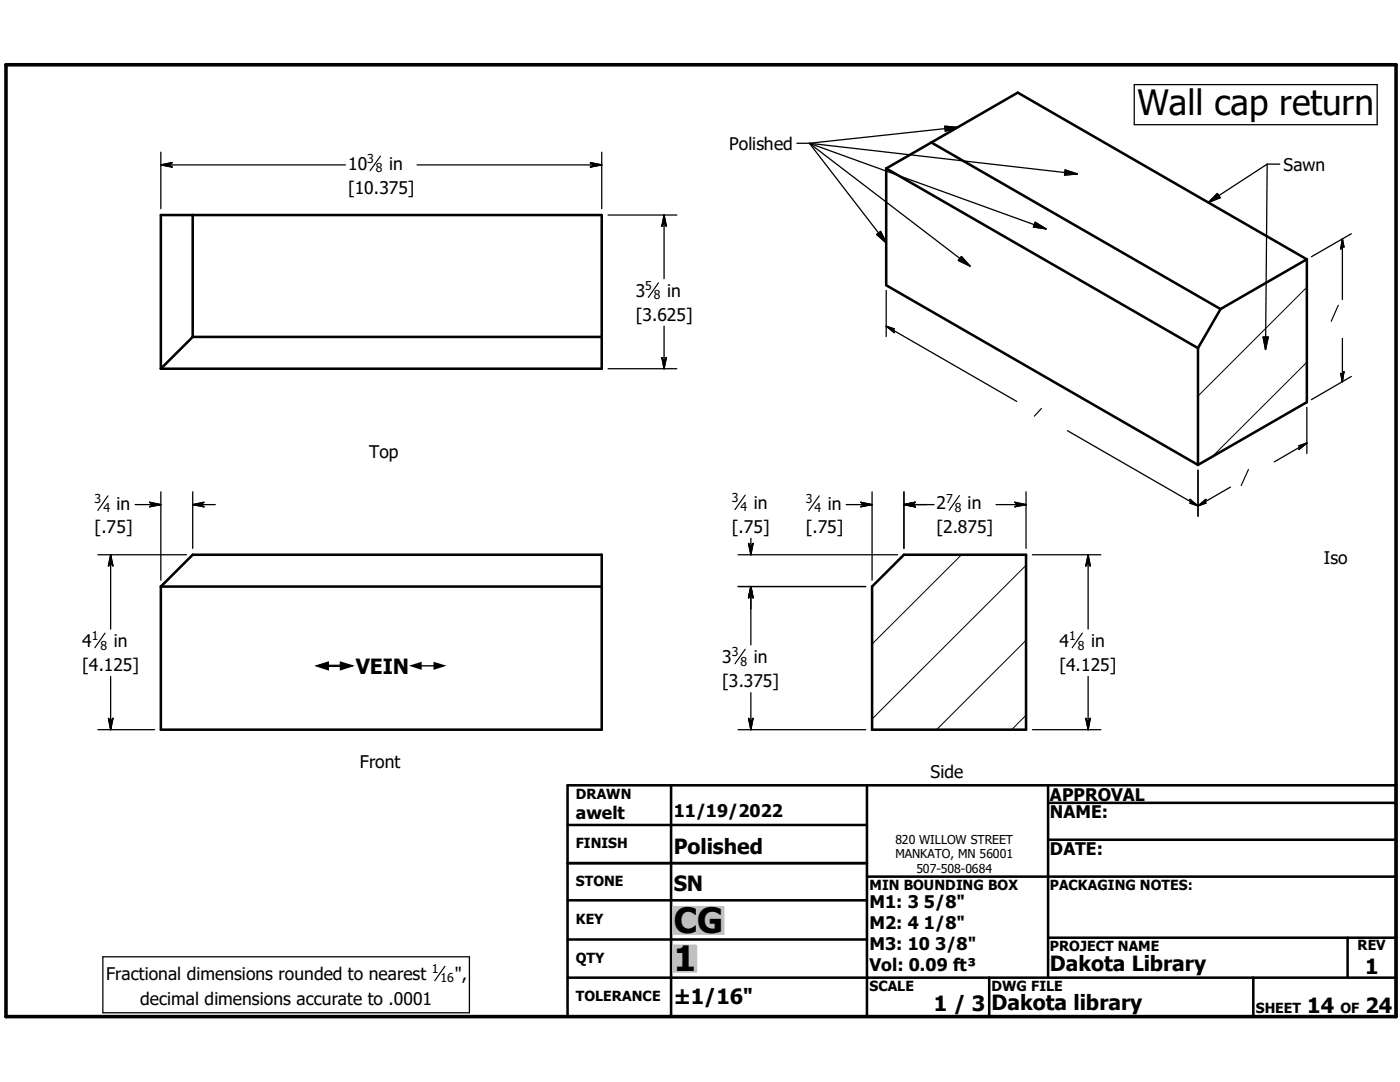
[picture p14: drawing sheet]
<svg xmlns="http://www.w3.org/2000/svg" width="279mm" height="216mm" viewBox="0 0 279 216" stroke-linecap="round" stroke-linejoin="round" font-family="sans-serif">
<defs><g id="words">
<g font-size="7">
<text x="227" y="22.9">Wall cap return</text>
<text x="134.5" y="186.2">CG</text>
<text x="134.5" y="193.8">1</text>
</g>
<g font-size="4.2">
<text x="71" y="134.5">VEIN</text>
<text x="134.4" y="170.3">Polished</text>
<text x="134.4" y="177.9">SN</text>
<text x="209.5" y="193.7">Dakota Library</text>
<text x="272.5" y="194.4">1</text>
<text x="134.4" y="200.4">±1/16&quot;</text>
<text x="186.4" y="201.7">1 / 3</text>
<text x="197.9" y="201.5">Dakota library</text>
<text x="260.9" y="202.2">14</text>
<text x="272.5" y="202.2">24</text>
</g>
<g font-size="3.5">
<text x="145.5" y="29.9">Polished</text>
<text x="69.5" y="33.9">10</text>
<text x="77.7" y="33.9">in</text>
<text x="256.2" y="34">Sawn</text>
<text x="69.5" y="38.7">[10.375]</text>
<text x="126.9" y="59.2">3</text>
<text x="133.2" y="59.2">in</text>
<text x="126.9" y="64">[3.625]</text>
<text x="73.7" y="91.3">Top</text>
<text x="23.2" y="101.7">in</text>
<text x="150.4" y="101.5">in</text>
<text x="165.2" y="101.7">in</text>
<text x="186.9" y="101.6">2</text>
<text x="193.1" y="101.6">in</text>
<text x="18.9" y="106.4">[.75]</text>
<text x="146" y="106.3">[.75]</text>
<text x="160.8" y="106.4">[.75]</text>
<text x="186.9" y="106.4">[2.875]</text>
<text x="264.2" y="112.5">Iso</text>
<text x="16.4" y="129">4</text>
<text x="22.7" y="129">in</text>
<text x="211.5" y="129">4</text>
<text x="217.7" y="129">in</text>
<text x="16.4" y="133.8">[4.125]</text>
<text x="144.1" y="132.3">3</text>
<text x="144.1" y="137">[3.375]</text>
<text x="150.4" y="132.3">in</text>
<text x="211.5" y="133.8">[4.125]</text>
<text x="71.8" y="153.3">Front</text>
<text x="185.7" y="155.2">Side</text>
<text x="209.5" y="159.8">APPROVAL</text>
<text x="114.9" y="163.5">awelt</text>
<text x="134.5" y="163">11/19/2022</text>
<text x="209.5" y="163.2">NAME:</text>
<text x="209.5" y="170.6">DATE:</text>
<text x="173.5" y="181.2">M1: 3 5/8&quot;</text>
<text x="173.5" y="185.4">M2: 4 1/8&quot;</text>
<text x="173.5" y="189.6">M3: 10 3/8&quot;</text>
<text x="21.2" y="195.5">Fractional dimensions rounded to nearest</text>
<text x="90.8" y="195.5">&quot;,</text>
<text x="173.5" y="193.8">Vol: 0.09 ft³</text>
<text x="28" y="200.5">decimal dimensions accurate to .0001</text>
</g>
<g font-size="3.3">
<text x="63" y="134.5">#</text>
<text x="81.7" y="134.5">#</text>
</g>
<g font-size="2.8">
<text x="114.9" y="159.5">DRAWN</text>
<text x="114.9" y="169.2">FINISH</text>
<text x="114.9" y="176.9">STONE</text>
<text x="173.5" y="177.5">MIN BOUNDING BOX</text>
<text x="209.5" y="177.5">PACKAGING NOTES:</text>
<text x="114.9" y="184.4">KEY</text>
<text x="209.5" y="189.7">PROJECT NAME</text>
<text x="270.9" y="189.6">REV</text>
<text x="114.9" y="192.1">QTY</text>
<text x="173.5" y="197.7">SCALE</text>
<text x="197.9" y="197.7">DWG FILE</text>
<text x="114.9" y="199.7">TOLERANCE</text>
<text x="250.6" y="202.2">SHEET</text>
<text x="267.5" y="202.2">OF</text>
</g>
<g font-size="2.4">
<text x="73.3" y="32.6">3</text>
<text x="75" y="34.4">8</text>
<text x="128.8" y="57.9">5</text>
<text x="130.5" y="59.7">8</text>
<text x="18.9" y="100.4">3</text>
<text x="146.1" y="100.2">3</text>
<text x="160.8" y="100.4">3</text>
<text x="188.8" y="100.4">7</text>
<text x="20.7" y="102.2">4</text>
<text x="147.8" y="102">4</text>
<text x="162.6" y="102.2">4</text>
<text x="190.5" y="102.2">8</text>
<text x="18.3" y="127.8">1</text>
<text x="20.1" y="129.6">8</text>
<text x="146.1" y="131">3</text>
<text x="213.4" y="127.8">1</text>
<text x="215.1" y="129.6">8</text>
<text x="147.8" y="132.8">8</text>
<text x="178.7" y="168.4">820 WILLOW STREET</text>
<text x="178.7" y="171.3">MANKATO, MN 56001</text>
<text x="182.9" y="174.2">507-508-0684</text>
<text x="86.1" y="194.2">1</text>
<text x="87.9" y="196">16</text>
</g>
</g></defs>
<g fill="none" stroke="#000" stroke-width=".51">
<path d="M176.9 33.6v23.3l62.2 35.9M176.9 33.6l26.2-15.1 57.7 33.2M176.9 33.6l62.2 35.9M185.9 28.4l57.7 33.3M32.1 42.9h88v30.7h-88zM38.5 42.9v24.3M260.8 51.7v28.6l-21.7 12.5M260.8 51.7l-17.2 10M38.5 67.2l-6.4 6.4M38.5 67.2h81.6M239.1 69.5v23.3M243.6 61.7l-4.5 7.8"/>
<path d="M32.1 117l6.4-6.3h81.6v34.9h-88zM32.1 117h88M174 117l6.4-6.3h24.4v34.9h-30.8zM113.3 156.7h165.3v46.2h-165.3zM133.9 156.7v46.2M173 156.7v46.2M209.2 156.7v38.4M113.3 179.6h59.7M113.3 164.6h59.7M113.3 172.2h59.7M173 174.9h105.6M209.2 160.2h69.4"/>
<path d="M209.2 167.6h69.4M113.3 187.5h59.7M113.3 195.1h165.3M197.4 195.1v7.8M209.2 187.1h69.4M250.1 195.1v7.8M268.9 187.1v8"/>
</g>
<path d="M260.8 57.3l-21.7 21.7M260.8 72.3l-18.9 18.8M191.9 110.7l-17.9 17.8M204.8 112.8l-30.8 30.7M204.8 127.8l-17.9 17.8M204.8 142.7l-2.9 2.9" fill="none" stroke="#000" stroke-width=".2"/>
<path d="M1.2 12.9h277.4v190h-277.4z" fill="none" stroke="#000" stroke-width=".71"/>
<g fill="#c0c0c0" stroke="#c0c0c0" stroke-width=".51">
<path d="M134.4 188.7h4.5v5.1z"/>
<path d="M134.4 188.7l4.5 5.1h-4.5z"/>
<path d="M134.4 181h9.9v5.3z"/>
<path d="M134.4 181l9.9 5.3h-9.9z"/>
</g>
<g fill="none" stroke="#000" stroke-width=".23">
<path d="M75.9 31.2l-2 2.8M131.4 56.4l-2 3M267.1 60.9l-1.4 3.2M21.5 98.9l-2 3M148.7 98.8l-2 2.9M163.5 98.9l-2.1 3M191.5 98.9l-2.1 2.9M207.8 81.5l-1.4 1.5M249.2 93.7l-1.5 3.2M21 126.3l-2.1 3M148.7 129.6l-2 2.9M216 126.3l-2 3"/>
<path d="M88.8 192.8l-2 2.9"/>
</g>
<g fill="none" stroke="#000" stroke-width=".25">
<path d="M226.4 16.9h48.4v8h-48.4zM32.1 32.9h36.8M32.1 32.9l2.2-.5-.7 .5M32.1 32.9l2.2 .4-.7-.4M32.1 30.4v11.2M33.6 32.9h.1M83.2 32.9h36.9M118.6 32.9h.1M118.6 32.9l-.8 .4 2.3-.4M118.6 32.9l-.8-.5 2.3 .5M120.1 30.4v11.2M159 28.6h2.5"/>
<path d="M161.5 28.6l32.1 24.5M161.5 28.6l47.3 17.1M161.5 28.6l53.5 6.1M161.5 28.6l15.4 19.9M188.6 25.2l2.5 .2-2.4 .8zM191.1 25.4l-29.6 3.2M212.6 33.9l2.4 .8-2.6 .2zM252.9 32.8l-11.8 7.6M252.9 32.8l-.3 36.9M252.9 32.8h2.5M121.4 42.9h13.7M132.5 44.4h.1"/>
<path d="M132.5 42.9v12.7M132.5 42.9l.5 2.2-.5-.7M132.5 42.9l-.4 2.2 .4-.7M175 46.8l.7-.6 1.2 2.3zM176.9 58v9.2M191.9 51.2l1.7 1.9-2.3-1.1zM206.6 44.4l2.2 1.3-2.6-.4zM241.1 40.4l1.8-1.8 .6 .9zM267.9 48.8h.1M267.9 47.7v12.1M267.9 47.7l.3 1.6-.3-.5M267.9 47.7l-.3 2 .3-.9"/>
<path d="M269.7 46.6l-8 4.6M121.4 73.6h13.7M132.5 72.1h.1M132.5 65.1v8.5M132.5 72.1l-.4-.8 .4 2.3M132.5 72.1l.5-.8-.5 2.3M176.9 65.1l26 15M176.9 65.1l1.6 .5-.6 .1M176.9 65.1l1.6 1.3-.6-.7M177.9 65.7h.1M252.1 67.3h1l-.5 2.4zM267.9 75h.1"/>
<path d="M267.9 67.5v8.7M267.9 75l-.3-.5 .3 1.7M267.9 75l.3-.8-.3 2M269.7 75.1l-8 4.6M32.1 98.1v17.7M38.5 98.1v11.3M174 98.1v17.7M180.4 98.1v11.3M204.8 98.1v11.3M213 85.9l26.1 15M239.1 93.8v9.2M245.6 97.2l-6.5 3.7"/>
<path d="M259.8 89h.1M260.8 88.4l-6.5 3.8M260.8 88.4l-1.6 1.3 .6-.7M260.8 88.4l-1.6 .6h.6M260.8 81.3v9.2M19.5 110.7h17.7M22.1 112.1h.1M22.1 110.7v14.8M22.1 110.7l.4 2.2-.4-.8M22.1 110.7l-.5 2.2 .5-.8M27 100.7h5.1M30.7 100.7h.1"/>
<path d="M30.7 100.7l-.8 .4 2.2-.4M30.7 100.7l-.8-.5 2.2 .5M38.5 100.7h4.5M38.5 100.7l2.2-.5-.8 .5M38.5 100.7l2.2 .4-.8-.4M39.9 100.7h.1M147.3 110.7h31.8M147.3 117h25.5M149.8 118.5h.1M149.8 109.2h.1M149.8 107.4v3.3M149.8 117v11.7"/>
<path d="M149.8 117l.5 2.3-.5-.8M149.8 117l-.4 2.3 .4-.8M149.8 109.2l-.4-.8 .4 2.3M149.8 109.2l.5-.8-.5 2.3M168.9 100.7h5.1M172.6 100.7h.1M172.6 100.7l-.8 .4 2.2-.4M172.6 100.7l-.8-.5 2.2 .5M180.4 100.7h6M180.4 100.7l2.2-.5-.8 .5M180.4 100.7l2.2 .4-.8-.4M181.8 100.7h.1"/>
<path d="M198.8 100.7h6M203.3 100.7h.1M203.3 100.7l-.8 .4 2.3-.4M203.3 100.7l-.8-.5 2.3 .5M206 110.7h13.7M217.2 112.1h.1M217.2 110.7v14.8M217.2 110.7l.4 2.2-.4-.8M217.2 110.7l-.5 2.2 .5-.8M238 100.3h.1M238 100.3l-.5 .1 1.6 .5M238 100.3l-.5-.7 1.6 1.3"/>
<path d="M240.1 100.3h.1M240.1 100.3l.6-.7-1.6 1.3M240.1 100.3l.6 .1-1.6 .5M22.1 135v10.6M149.8 138.2v7.4M217.2 135v10.6M19.5 145.6h11.3M22.1 144.1h.1M22.1 144.1l-.5-.8 .5 2.3M22.1 144.1l.4-.8-.4 2.3M147.3 145.6h25.5M149.8 144.1h.1"/>
<path d="M149.8 144.1l-.4-.8 .4 2.3M149.8 144.1l.5-.8-.5 2.3M206 145.6h13.7M217.2 144.1h.1M217.2 144.1l-.5-.8 .5 2.3M217.2 144.1l.4-.8-.4 2.3M20.5 190.9h73.2v11.2h-73.2z"/>
</g>
<g fill="#000" stroke="#000" stroke-width=".25">
<path d="M32.1 32.9l2.2-.5-.7 .5zM32.1 32.9h1.5l.7 .4zM33.6 32.9l.7 .4zM117.8 33.3l.8-.4h1.5zM117.8 32.4l2.3 .5h-1.5zM117.8 32.4l.8 .5zM188.6 25.2l2.5 .2-2.4 .8zM212.6 33.9l2.4 .8-2.6 .2zM241.1 40.4l1.8-1.8 .6 .9zM132.5 42.9l.5 2.2-.5-.7zM132.5 42.9v1.5l-.4 .7zM132.5 44.4l-.4 .7z"/>
<path d="M175 46.8l.7-.6 1.2 2.3zM191.9 51.2l1.7 1.9-2.3-1.1zM206.6 44.4l2.2 1.3-2.6-.4zM267.9 47.7l.3 1.6-.3-.5zM267.9 47.7v1.1l-.3 .9zM267.9 48.8l-.3 .9zM132.1 71.3l.4 .8v1.5zM133 71.3l-.5 2.3v-1.5zM133 71.3l-.5 .8zM176.9 65.1l1.6 .5-.6 .1zM176.9 65.1l1 .6 .6 .7zM177.9 65.7l.6 .7z"/>
<path d="M252.1 67.3h1l-.5 2.4zM267.6 74.5l.3 .5v1.2zM268.2 74.2l-.3 2v-1.2zM268.2 74.2l-.3 .8zM259.8 89l1-.6-1.6 1.3zM259.2 89l1.6-.6-1 .6zM259.2 89h.6zM22.1 110.7l.4 2.2-.4-.8zM22.1 110.7v1.4l-.5 .8zM22.1 112.1l-.5 .8zM29.9 101.1l.8-.4h1.4zM29.9 100.2l2.2 .5h-1.4z"/>
<path d="M29.9 100.2l.8 .5zM38.5 100.7l2.2-.5-.8 .5zM38.5 100.7h1.4l.8 .4zM39.9 100.7l.8 .4zM149.8 117l.5 2.3-.5-.8zM149.8 117v1.5l-.4 .8zM149.8 118.5l-.4 .8zM149.4 108.4l.4 .8v1.5zM150.3 108.4l-.5 2.3v-1.5zM150.3 108.4l-.5 .8zM171.8 101.1l.8-.4h1.4zM171.8 100.2l2.2 .5h-1.4z"/>
<path d="M171.8 100.2l.8 .5zM180.4 100.7l2.2-.5-.8 .5zM180.4 100.7h1.4l.8 .4zM181.8 100.7l.8 .4zM202.5 101.1l.8-.4h1.5zM202.5 100.2l2.3 .5h-1.5zM202.5 100.2l.8 .5zM217.2 110.7l.4 2.2-.4-.8zM217.2 110.7v1.4l-.5 .8zM217.2 112.1l-.5 .8zM237.5 100.4l.5-.1 1.1 .6zM237.5 99.6l1.6 1.3-1.1-.6z"/>
<path d="M237.5 99.6l.5 .7zM239.1 100.9l1.6-1.3-.6 .7zM239.1 100.9l1-.6 .6 .1zM240.1 100.3l.6 .1zM21.6 143.3l.5 .8v1.5zM22.5 143.3l-.4 2.3v-1.5zM22.5 143.3l-.4 .8zM149.4 143.3l.4 .8v1.5zM150.3 143.3l-.5 2.3v-1.5zM150.3 143.3l-.5 .8zM216.7 143.3l.5 .8v1.5zM217.6 143.3l-.4 2.3v-1.5z"/>
<path d="M217.6 143.3l-.4 .8z"/>
</g>
<g fill="#fff" stroke="#fff" stroke-width=".25">
<path d="M63 131.4h26.7v3.1z"/>
<path d="M63 131.4l26.7 3.1h-26.7z"/>
</g>
<use href="#words"/>
</svg>
